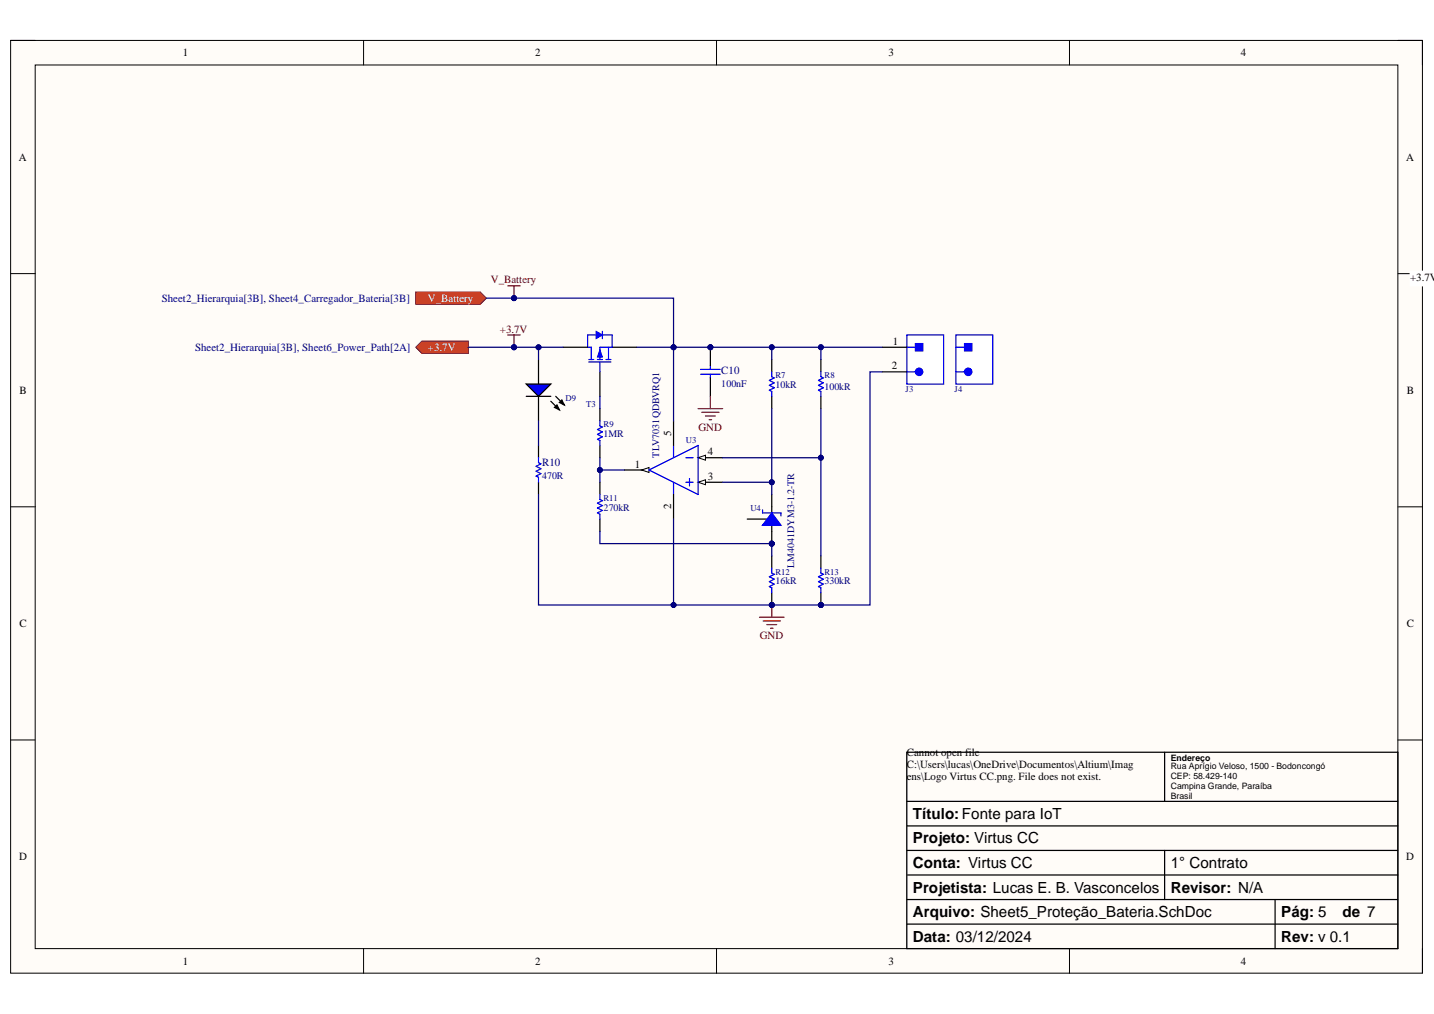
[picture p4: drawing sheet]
<svg xmlns="http://www.w3.org/2000/svg" width="297mm" height="210mm" viewBox="0 0 297 210" stroke-linecap="round" stroke-linejoin="round" font-family="sans-serif">
<defs><g id="words">
<g font-size="3.2">
<text x="189.1" y="169.5">Título: Fonte para IoT</text>
<text x="189.1" y="174.6">Projeto: Virtus CC</text>
<text x="189.1" y="179.7">Conta: Virtus CC</text>
<text x="242.5" y="179.7">1° Contrato</text>
<text x="189.1" y="184.8">Projetista: Lucas E. B. Vasconcelos</text>
<text x="242.5" y="184.8">Revisor: N/A</text>
<text x="189.1" y="189.8">Arquivo: Sheet5_Proteção_Bateria.SchDoc</text>
<text x="265.4" y="189.8">Pág: 5</text>
<text x="278.1" y="189.8">de 7</text>
<text x="189.1" y="194.9">Data: 03/12/2024</text>
<text x="265.4" y="194.9">Rev: v 0.1</text>
</g>
<g font-size="2.3">
<text x="37.9" y="11.7">1</text>
<text x="110.8" y="11.7">2</text>
<text x="184" y="11.7">3</text>
<text x="257" y="11.7">4</text>
<text x="3.9" y="33.2">A</text>
<text x="291.3" y="33.2">A</text>
<text x="292.1" y="58.1">+3.7V</text>
<text x="184.9" y="71.4">1</text>
<text x="184.7" y="76.4">2</text>
<text x="4" y="81.5">B</text>
<text x="291.4" y="81.5">B</text>
<text x="139" y="90.2" transform="rotate(-90 139 90.2)">5</text>
<text x="146.6" y="94.2">4</text>
<text x="131.5" y="96.8">1</text>
<text x="146.6" y="99.3">3</text>
<text x="139" y="105.4" transform="rotate(-90 139 105.4)">2</text>
<text x="4" y="129.8">C</text>
<text x="291.4" y="129.8">C</text>
<text x="187.8" y="156.5">Cannot open file</text>
<text x="187.8" y="159">C:\Users\lucas\OneDrive\Documentos\Altium\Imag</text>
<text x="187.8" y="161.5">ens\Logo Virtus CC.png. File does not exist.</text>
<text x="4" y="178.1">D</text>
<text x="291.3" y="178.1">D</text>
<text x="37.9" y="199.7">1</text>
<text x="110.8" y="199.7">2</text>
<text x="184" y="199.7">3</text>
<text x="257" y="199.7">4</text>
</g>
<g font-size="2.3" fill="#800000">
<text x="101.7" y="58.6">V_Battery</text>
<text x="103.5" y="68.8">+3.7V</text>
<text x="144.7" y="89.2">GND</text>
<text x="157.4" y="132.3">GND</text>
</g>
<g font-size="2.3" fill="#000080">
<text x="33.5" y="62.5">Sheet2_Hierarquia[3B], Sheet4_Carregador_Bateria[3B]</text>
<text x="40.4" y="72.6">Sheet2_Hierarquia[3B], Sheet6_Power_Path[2A]</text>
<text x="149.4" y="77.5">C10</text>
<text x="112.3" y="96.5">R10</text>
</g>
<g font-size="2.3" fill="#fff">
<text x="88.7" y="62.5">V_Battery</text>
<text x="88.7" y="72.6">+3.7V</text>
</g>
<g font-size="2.1" fill="#000080">
<text x="149.4" y="80">100nF</text>
<text x="160.6" y="80.3">10kR</text>
<text x="170.8" y="80.8">100kR</text>
<text x="125" y="90.5">1MR</text>
<text x="112.3" y="99.1">470R</text>
<text x="125" y="105.7">270kR</text>
<text x="160.6" y="121">16kR</text>
<text x="170.8" y="121">330kR</text>
</g>
<g font-size="2" fill="#000080">
<text x="136.5" y="94.7" transform="rotate(-90 136.5 94.7)">TLV7031QDBVRQ1</text>
<text x="164.5" y="117.6" transform="rotate(-90 164.5 117.6)">LM4041DYM3-1.2-TR</text>
</g>
<g font-size="1.8" fill="#000080">
<text x="117.1" y="82.9">D9</text>
<text x="160.6" y="78.3">R7</text>
<text x="170.8" y="78.3">R8</text>
<text x="187.6" y="81.1">J3</text>
<text x="197.7" y="81.1">J4</text>
<text x="121.4" y="84.2">T3</text>
<text x="125" y="88.5">R9</text>
<text x="142.1" y="91.8">U3</text>
<text x="125" y="103.7">R11</text>
<text x="155.4" y="105.7">U4</text>
<text x="160.6" y="119">R12</text>
<text x="170.8" y="119">R13</text>
</g>
<g font-size="1.8">
<text x="242.5" y="157.6">Endereço</text>
<text x="242.5" y="159.3">Rua Aprígio Veloso, 1500 - Bodoncongó</text>
<text x="242.5" y="161.3">CEP: 58.429-140</text>
<text x="242.5" y="163.3">Campina Grande, Paraíba</text>
<text x="242.5" y="165.3">Brasil</text>
</g>
</g></defs>
<path d="M2.2 8.4h292.4v193.1h-292.4z" fill-rule="evenodd" fill="#fffcf8"/>
<path d="M2.2 8.4h292.4v193.1h-292.4z" fill="none" stroke="#000" stroke-width=".21"/>
<path d="M7.3 13.5h282.3v182.9h-282.3z" fill-rule="evenodd" fill="#fffcf8"/>
<g fill="none" stroke="#000" stroke-width=".21">
<path d="M2.2 8.4h5.1M7.3 13.5h282.3v182.9h-282.3zM75.3 8.4v5.1M148.4 8.4v5.1M221.5 8.4v5.1M289.6 8.4h5v5.1M2.2 56.6h5.1M289.6 56.6h5M2.2 104.9h5.1M289.6 104.9h5M2.2 153.2h5.1M289.6 153.2h5"/>
<path d="M75.3 196.4v5.1M148.4 196.4v5.1M221.5 196.4v5.1M294.6 196.4v5.1"/>
</g>
<path d="M187.8 155.7h101.8v40.7h-101.8zM241.2 155.7v10.2M187.8 176h101.8M187.8 171h101.8M187.8 165.9h101.8M241.2 176v10.2M187.8 191.3h101.8M187.8 186.2h101.8M187.8 181.1h101.8M264.1 186.2v10.2" fill="none" stroke="#000" stroke-width=".26"/>
<path d="M105.2 59.2h2.5M106.5 59.2v2.5" fill="none" stroke="#800000" stroke-width=".26"/>
<circle cx="106.5" cy="61.7" r=".51" fill="#000080"/>
<circle cx="106.5" cy="61.7" r=".51" fill="none" stroke="#000080" stroke-width=".21"/>
<path d="M86.1 60.5h13.4l1.3 1.2-1.3 1.3h-13.4z" fill-rule="evenodd" fill="#cc4125"/>
<path d="M86.1 60.5h13.4l1.3 1.2-1.3 1.3h-13.4z" fill="none" stroke="#800000" stroke-width=".21"/>
<path d="M105.2 69.3h2.5M106.5 69.3v2.6" fill="none" stroke="#800000" stroke-width=".26"/>
<circle cx="106.5" cy="71.9" r=".51" fill="#000080"/>
<circle cx="106.5" cy="71.9" r=".51" fill="none" stroke="#000080" stroke-width=".21"/>
<path d="M86.1 71.9l1.3-1.3h9.6v2.6h-9.6z" fill-rule="evenodd" fill="#cc4125"/>
<path d="M86.1 71.9l1.3-1.3h9.6v2.6h-9.6z" fill="none" stroke="#800000" stroke-width=".21"/>
<path d="M111.5 74.4v5.1M111.5 82v5.1M111.5 92.2v2.5M111.5 99.8v2.6" fill="none" stroke="#000" stroke-width=".26"/>
<path d="M111.5 94.7v1.1l.6 .2-1.1 .5 1.1 .5-1.1 .5 1.1 .6-1.1 .5 .5 .2v1" fill="none" stroke="#00f" stroke-width=".26"/>
<path d="M109 79.5h5.1l-2.6 2.5z" fill="#00f"/>
<path d="M109 79.5h5.1l-2.6 2.5zM124.3 77v5M109 82h5.1M114.1 83.1l1.8 1.7M114.9 84.3l.5-.5 .5 1zM115.1 82l1.8 1.8M116.4 82.8l.5 1-1-.5zM124.3 84.6v2.5M124.3 92.2v2.5M124.3 99.8v2.6M124.3 107.5v2.5" fill="none" stroke="#000" stroke-width=".26"/>
<path d="M114.9 84.3l.5-.5 .5 1zM116.4 82.8l.5 1-1-.5z" fill="#000"/>
<path d="M122 74.9h4.5M122 74.4h1M122.5 71.9v2.5M123.8 74.4h1M124.3 74.9v2.1M125.5 74.4h1M126 71.9v2.5M126.8 71.9h-2.5v2.5M124.3 87.1v1l.5 .3-1 .5 1 .5-1 .5 1 .5-1 .5 .5 .3v1M124.3 102.4v1l.5 .2-1 .5 1 .6-1 .5 1 .5-1 .5 .5 .2v1.1" fill="none" stroke="#00f" stroke-width=".26"/>
<path d="M124.3 72.4l.5 1.5h-1z" fill="#00f"/>
<path d="M124.3 72.4l.5 1.5h-1z" fill="none" stroke="#00f" stroke-width=".21"/>
<path d="M121.7 71.9h.8" fill="none" stroke="#00f" stroke-width=".26"/>
<path d="M126.8 71.9h5.1" fill="none" stroke="#000" stroke-width=".26"/>
<path d="M123.5 68.6l1.3 .7-1.3 .8z" fill="#00f"/>
<path d="M123.5 68.6l1.3 .7-1.3 .8z" fill="none" stroke="#00f" stroke-width=".21"/>
<path d="M123.5 69.3h-1.8v2.6M124.8 68.6v1.5M124.8 69.3h2v2.6" fill="none" stroke="#00f" stroke-width=".26"/>
<path d="M116.6 71.9h5.1M144.6 94.7h5.1" fill="none" stroke="#000" stroke-width=".26"/>
<path d="M144.6 94.7l1.5-.5v1.1z" fill="#f8fcff"/>
<path d="M144.6 94.7l1.5-.5v1.1z" fill="none" stroke="#000" stroke-width=".21"/>
<path d="M144.6 99.8h5.1" fill="none" stroke="#000" stroke-width=".26"/>
<path d="M144.6 99.8l1.5-.5v1z" fill="#f8fcff"/>
<path d="M144.6 99.8l1.5-.5v1z" fill="none" stroke="#000" stroke-width=".21"/>
<path d="M129.3 97.3h5.1" fill="none" stroke="#000" stroke-width=".26"/>
<path d="M132.9 97.3l1.5-.5v1z" fill="#f8fcff"/>
<path d="M132.9 97.3l1.5-.5v1z" fill="none" stroke="#000" stroke-width=".21"/>
<path d="M134.4 97.3l10.2-5.1v10.2zM139.5 92.2v2.5M139.5 99.8v2.6M142.1 94.7h1.5M142.1 99.8h1.5M142.8 99.1v1.5" fill="none" stroke="#00f" stroke-width=".26"/>
<path d="M139.5 87.1v5.1M139.5 102.4v5.1" fill="none" stroke="#000" stroke-width=".26"/>
<circle cx="147.1" cy="71.9" r=".51" fill="#000080"/>
<circle cx="147.1" cy="71.9" r=".51" fill="none" stroke="#000080" stroke-width=".21"/>
<path d="M145.1 76.5h4.1M145.1 77.5h4.1M147.1 75.7v.8M147.1 77.5v.7" fill="none" stroke="#00f" stroke-width=".26"/>
<path d="M147.1 71.9v3.8" fill="none" stroke="#000" stroke-width=".26"/>
<circle cx="147.1" cy="71.9" r=".51" fill="#000080"/>
<circle cx="147.1" cy="71.9" r=".51" fill="none" stroke="#000080" stroke-width=".21"/>
<path d="M147.1 78.2v3.8M159.9 74.4v2.6M170 74.4v2.6M159.9 82v2.6M170 82v2.6" fill="none" stroke="#000" stroke-width=".26"/>
<path d="M159.9 77v1l.5 .2-1 .5 1 .5-1 .6 1 .5-1 .5 .5 .2v1M170 77v1l.5 .2-1 .5 1 .5-1 .6 1 .5-1 .5 .5 .2v1" fill="none" stroke="#00f" stroke-width=".26"/>
<circle cx="170" cy="125.2" r=".51" fill="#000080"/>
<circle cx="170" cy="125.2" r=".51" fill="none" stroke="#000080" stroke-width=".21"/>
<path d="M170 122.7v2.5" fill="none" stroke="#000" stroke-width=".26"/>
<circle cx="170" cy="125.2" r=".51" fill="#000080"/>
<circle cx="170" cy="125.2" r=".51" fill="none" stroke="#000080" stroke-width=".21"/>
<path d="M170 115.1v2.5" fill="none" stroke="#000" stroke-width=".26"/>
<path d="M170 117.6v1l.5 .3-1 .5 1 .5-1 .5 1 .5-1 .5 .5 .3v1" fill="none" stroke="#00f" stroke-width=".26"/>
<circle cx="159.9" cy="125.2" r=".51" fill="#000080"/>
<circle cx="159.9" cy="125.2" r=".51" fill="none" stroke="#000080" stroke-width=".21"/>
<path d="M159.9 122.7v2.5" fill="none" stroke="#000" stroke-width=".26"/>
<circle cx="159.9" cy="125.2" r=".51" fill="#000080"/>
<circle cx="159.9" cy="125.2" r=".51" fill="none" stroke="#000080" stroke-width=".21"/>
<path d="M159.9 115.1v2.5" fill="none" stroke="#000" stroke-width=".26"/>
<path d="M159.9 117.6v1l.5 .3-1 .5 1 .5-1 .5 1 .5-1 .5 .5 .3v1" fill="none" stroke="#00f" stroke-width=".26"/>
<circle cx="159.9" cy="112.5" r=".51" fill="#000080"/>
<circle cx="159.9" cy="112.5" r=".51" fill="none" stroke="#000080" stroke-width=".21"/>
<path d="M154.8 107.5h5.1M159.9 102.4v10.1" fill="none" stroke="#000" stroke-width=".26"/>
<circle cx="159.9" cy="112.5" r=".51" fill="#000080"/>
<circle cx="159.9" cy="112.5" r=".51" fill="none" stroke="#000080" stroke-width=".21"/>
<path d="M159.9 106.2l1.9 2.5h-3.8z" fill="#00f"/>
<path d="M158 105.5v.7h3.8v.6M159.9 106.2l1.9 2.5h-3.8z" fill="none" stroke="#00f" stroke-width=".26"/>
<path d="M157.3 127.8h5.1M158.1 128.5h3.5M158.8 129.3h2.1M159.6 130.1h.5M159.9 125.2v2.6" fill="none" stroke="#800000" stroke-width=".26"/>
<circle cx="159.9" cy="125.2" r=".51" fill="#000080"/>
<circle cx="159.9" cy="125.2" r=".51" fill="none" stroke="#000080" stroke-width=".21"/>
<path d="M144.6 84.6h5.1M145.4 85.3h3.5M146.1 86.1h2.1M146.9 86.9h.5M147.1 82v2.6" fill="none" stroke="#800000" stroke-width=".26"/>
<path d="M187.8 69.3h7.7v10.2h-7.7z" fill-rule="evenodd" fill="#fff"/>
<path d="M187.8 69.3h7.7v10.2h-7.7zM187.8 77h1.8" fill="none" stroke="#00f" stroke-width=".26"/>
<circle cx="190.4" cy="77" r=".76" fill="#00f"/>
<g fill="none" stroke="#00f" stroke-width=".26">
<path d="M187.8 71.9h1.8"/>
<circle cx="190.4" cy="77" r=".76"/>
</g>
<path d="M182.7 71.9h5.1M182.7 77h5.1" fill="none" stroke="#000" stroke-width=".26"/>
<path d="M189.6 71.1h1.5v1.5h-1.5z" fill-rule="evenodd" fill="#00f"/>
<path d="M189.6 71.1h1.5v1.5h-1.5z" fill="none" stroke="#00f" stroke-width=".26"/>
<path d="M198 69.3h7.6v10.2h-7.6z" fill-rule="evenodd" fill="#fff"/>
<path d="M198 69.3h7.6v10.2h-7.6zM198 77h1.8" fill="none" stroke="#00f" stroke-width=".26"/>
<circle cx="200.6" cy="77" r=".76" fill="#00f"/>
<g fill="none" stroke="#00f" stroke-width=".26">
<path d="M198 71.9h1.8"/>
<circle cx="200.6" cy="77" r=".76"/>
</g>
<path d="M199.8 71.1h1.5v1.5h-1.5z" fill-rule="evenodd" fill="#00f"/>
<path d="M199.8 71.1h1.5v1.5h-1.5z" fill="none" stroke="#00f" stroke-width=".26"/>
<path d="M292.1 56.1h5v3.1h-5z" fill-rule="evenodd" fill="#fff"/>
<path d="M297.1 56.1h-5v3.1h5" fill="none" stroke="#fff" stroke-width=".21"/>
<path d="M106.5 71.9h5v2.5" fill="none" stroke="#000080" stroke-width=".26"/>
<circle cx="106.5" cy="71.9" r=".51" fill="#000080"/>
<circle cx="106.5" cy="71.9" r=".51" fill="none" stroke="#000080" stroke-width=".21"/>
<circle cx="111.5" cy="71.9" r=".51" fill="#000080"/>
<circle cx="111.5" cy="71.9" r=".51" fill="none" stroke="#000080" stroke-width=".21"/>
<path d="M111.5 71.9h5.1" fill="none" stroke="#000080" stroke-width=".26"/>
<circle cx="111.5" cy="71.9" r=".51" fill="#000080"/>
<circle cx="111.5" cy="71.9" r=".51" fill="none" stroke="#000080" stroke-width=".21"/>
<path d="M111.5 87.1v5.1M124.3 94.7v5.1M124.3 82v2.6" fill="none" stroke="#000080" stroke-width=".26"/>
<circle cx="124.3" cy="97.3" r=".51" fill="#000080"/>
<circle cx="124.3" cy="97.3" r=".51" fill="none" stroke="#000080" stroke-width=".21"/>
<path d="M124.3 97.3h5" fill="none" stroke="#000080" stroke-width=".26"/>
<circle cx="124.3" cy="97.3" r=".51" fill="#000080"/>
<circle cx="124.3" cy="97.3" r=".51" fill="none" stroke="#000080" stroke-width=".21"/>
<path d="M159.9 112.5v2.6" fill="none" stroke="#000080" stroke-width=".26"/>
<circle cx="159.9" cy="112.5" r=".51" fill="#000080"/>
<circle cx="159.9" cy="112.5" r=".51" fill="none" stroke="#000080" stroke-width=".21"/>
<path d="M170 84.6v30.5" fill="none" stroke="#000080" stroke-width=".26"/>
<circle cx="170" cy="94.7" r=".51" fill="#000080"/>
<circle cx="170" cy="94.7" r=".51" fill="none" stroke="#000080" stroke-width=".21"/>
<path d="M149.7 94.7h20.3" fill="none" stroke="#000080" stroke-width=".26"/>
<circle cx="170" cy="94.7" r=".51" fill="#000080"/>
<circle cx="170" cy="94.7" r=".51" fill="none" stroke="#000080" stroke-width=".21"/>
<path d="M159.9 71.9v2.5" fill="none" stroke="#000080" stroke-width=".26"/>
<circle cx="159.9" cy="71.9" r=".51" fill="#000080"/>
<circle cx="159.9" cy="71.9" r=".51" fill="none" stroke="#000080" stroke-width=".21"/>
<path d="M170 71.9v2.5" fill="none" stroke="#000080" stroke-width=".26"/>
<circle cx="170" cy="71.9" r=".51" fill="#000080"/>
<circle cx="170" cy="71.9" r=".51" fill="none" stroke="#000080" stroke-width=".21"/>
<path d="M149.7 99.8h10.2v2.6" fill="none" stroke="#000080" stroke-width=".26"/>
<circle cx="159.9" cy="99.8" r=".51" fill="#000080"/>
<circle cx="159.9" cy="99.8" r=".51" fill="none" stroke="#000080" stroke-width=".21"/>
<path d="M139.5 107.5v17.7h20.4" fill="none" stroke="#000080" stroke-width=".26"/>
<circle cx="139.5" cy="125.2" r=".51" fill="#000080"/>
<circle cx="139.5" cy="125.2" r=".51" fill="none" stroke="#000080" stroke-width=".21"/>
<circle cx="159.9" cy="125.2" r=".51" fill="#000080"/>
<circle cx="159.9" cy="125.2" r=".51" fill="none" stroke="#000080" stroke-width=".21"/>
<path d="M159.9 125.2h10.1" fill="none" stroke="#000080" stroke-width=".26"/>
<circle cx="170" cy="125.2" r=".51" fill="#000080"/>
<circle cx="170" cy="125.2" r=".51" fill="none" stroke="#000080" stroke-width=".21"/>
<circle cx="159.9" cy="125.2" r=".51" fill="#000080"/>
<circle cx="159.9" cy="125.2" r=".51" fill="none" stroke="#000080" stroke-width=".21"/>
<path d="M111.5 102.4v22.8h28" fill="none" stroke="#000080" stroke-width=".26"/>
<circle cx="139.5" cy="125.2" r=".51" fill="#000080"/>
<circle cx="139.5" cy="125.2" r=".51" fill="none" stroke="#000080" stroke-width=".21"/>
<path d="M124.3 110v2.5h35.6" fill="none" stroke="#000080" stroke-width=".26"/>
<circle cx="159.9" cy="112.5" r=".51" fill="#000080"/>
<circle cx="159.9" cy="112.5" r=".51" fill="none" stroke="#000080" stroke-width=".21"/>
<path d="M159.9 84.6v15.2" fill="none" stroke="#000080" stroke-width=".26"/>
<circle cx="159.9" cy="99.8" r=".51" fill="#000080"/>
<circle cx="159.9" cy="99.8" r=".51" fill="none" stroke="#000080" stroke-width=".21"/>
<path d="M106.5 61.7h33v10.2" fill="none" stroke="#000080" stroke-width=".26"/>
<circle cx="106.5" cy="61.7" r=".51" fill="#000080"/>
<circle cx="106.5" cy="61.7" r=".51" fill="none" stroke="#000080" stroke-width=".21"/>
<circle cx="139.5" cy="71.9" r=".51" fill="#000080"/>
<circle cx="139.5" cy="71.9" r=".51" fill="none" stroke="#000080" stroke-width=".21"/>
<path d="M139.5 71.9v15.2" fill="none" stroke="#000080" stroke-width=".26"/>
<circle cx="139.5" cy="71.9" r=".51" fill="#000080"/>
<circle cx="139.5" cy="71.9" r=".51" fill="none" stroke="#000080" stroke-width=".21"/>
<path d="M131.9 71.9h50.8" fill="none" stroke="#000080" stroke-width=".26"/>
<circle cx="139.5" cy="71.9" r=".51" fill="#000080"/>
<circle cx="139.5" cy="71.9" r=".51" fill="none" stroke="#000080" stroke-width=".21"/>
<circle cx="147.1" cy="71.9" r=".51" fill="#000080"/>
<circle cx="147.1" cy="71.9" r=".51" fill="none" stroke="#000080" stroke-width=".21"/>
<circle cx="159.9" cy="71.9" r=".51" fill="#000080"/>
<circle cx="159.9" cy="71.9" r=".51" fill="none" stroke="#000080" stroke-width=".21"/>
<circle cx="170" cy="71.9" r=".51" fill="#000080"/>
<circle cx="170" cy="71.9" r=".51" fill="none" stroke="#000080" stroke-width=".21"/>
<path d="M182.7 77h-2.5v48.2h-10.2" fill="none" stroke="#000080" stroke-width=".26"/>
<circle cx="170" cy="125.2" r=".51" fill="#000080"/>
<circle cx="170" cy="125.2" r=".51" fill="none" stroke="#000080" stroke-width=".21"/>
<path d="M97 71.9h9.5" fill="none" stroke="#000080" stroke-width=".26"/>
<circle cx="106.5" cy="71.9" r=".51" fill="#000080"/>
<circle cx="106.5" cy="71.9" r=".51" fill="none" stroke="#000080" stroke-width=".21"/>
<path d="M100.8 61.7h5.7" fill="none" stroke="#000080" stroke-width=".26"/>
<circle cx="106.5" cy="61.7" r=".51" fill="#000080"/>
<circle cx="106.5" cy="61.7" r=".51" fill="none" stroke="#000080" stroke-width=".21"/>
<use href="#words"/>
</svg>
